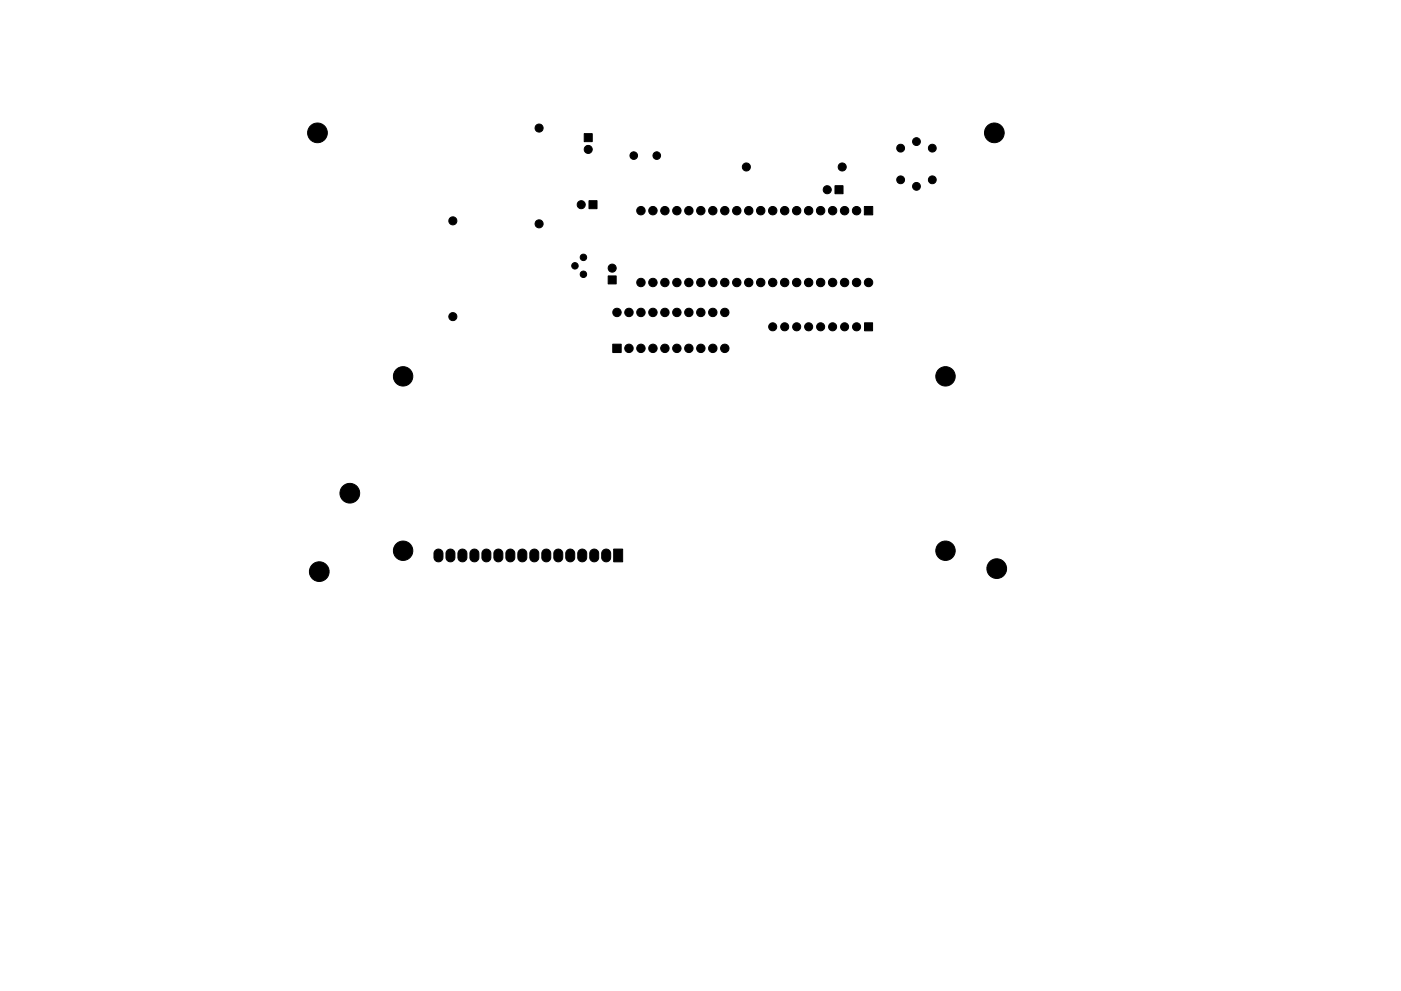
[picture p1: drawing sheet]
<svg xmlns="http://www.w3.org/2000/svg" width="297mm" height="210mm" viewBox="0 0 297 210" stroke-linecap="round" stroke-linejoin="round" font-family="sans-serif">
<g fill="#000" stroke="#000" stroke-width=".21">
<path d="M123.9 28.4h1.7v1.7h-1.7zM124.9 42.6h1.7v1.7h-1.7zM177 39.4h1.7v1.7h-1.7zM183.3 43.8h1.7v1.8h-1.7zM128.9 58.5h1.7v1.7h-1.7zM129.9 73h1.8v1.8h-1.8zM183.3 68.5h1.7v1.7h-1.7zM92.3 116.8a.95 .95 0 0 1 1-.2 .95 .95 0 0 1 .6 .8v.9a.95 .95 0 0 1-.9 .9 .95 .95 0 0 1-1-.9v-1zM94.8 116.8a.95 .95 0 0 1 1-.2 .95 .95 0 0 1 .7 .8v.9a.95 .95 0 0 1-1 .9 .95 .95 0 0 1-.9-.9v-1zM97.4 116.8a.95 .95 0 0 1 1-.2 .95 .95 0 0 1 .6 .8v.9a.95 .95 0 0 1-1 .9 .95 .95 0 0 1-.9-.9v-1zM99.9 116.8a.95 .95 0 0 1 1-.2 .95 .95 0 0 1 .6 .8v.9a.95 .95 0 0 1-.9 .9 .95 .95 0 0 1-1-.9v-1zM102.4 116.8a.95 .95 0 0 1 1.1-.2 .95 .95 0 0 1 .6 .8v.9a.95 .95 0 0 1-1 .9 .95 .95 0 0 1-.9-.9v-1z"/>
<path d="M105 116.8a.95 .95 0 0 1 1-.2 .95 .95 0 0 1 .6 .8v.9a.95 .95 0 0 1-.9 .9 .95 .95 0 0 1-1-.9v-1zM107.5 116.8a.95 .95 0 0 1 1-.2 .95 .95 0 0 1 .7 .8v.9a.95 .95 0 0 1-1 .9 .95 .95 0 0 1-.9-.9v-1zM110.1 116.8a.95 .95 0 0 1 1-.2 .95 .95 0 0 1 .6 .8v.9a.95 .95 0 0 1-1 .9 .95 .95 0 0 1-.9-.9v-1zM112.6 116.8a.95 .95 0 0 1 1-.2 .95 .95 0 0 1 .6 .8v.9a.95 .95 0 0 1-.9 .9 .95 .95 0 0 1-1-.9v-1zM115.1 116.8a.95 .95 0 0 1 1.1-.2 .95 .95 0 0 1 .6 .8v.9a.95 .95 0 0 1-1 .9 .95 .95 0 0 1-.9-.9v-1zM117.7 116.8a.95 .95 0 0 1 1-.2 .95 .95 0 0 1 .6 .8v.9a.95 .95 0 0 1-.9 .9 .95 .95 0 0 1-1-.9v-1zM120.2 116.8a.95 .95 0 0 1 1-.2 .95 .95 0 0 1 .7 .8v.9a.95 .95 0 0 1-1 .9 .95 .95 0 0 1-.9-.9v-1zM122.8 116.8a.95 .95 0 0 1 1-.2 .95 .95 0 0 1 .6 .8v.9a.95 .95 0 0 1-1 .9 .95 .95 0 0 1-.9-.9v-1zM125.3 116.8a.95 .95 0 0 1 1-.2 .95 .95 0 0 1 .6 .8v.9a.95 .95 0 0 1-.9 .9 .95 .95 0 0 1-1-.9v-1zM127.8 116.8a.95 .95 0 0 1 1.1-.2 .95 .95 0 0 1 .6 .8v.9a.95 .95 0 0 1-1 .9 .95 .95 0 0 1-.9-.9v-1zM130.1 116.5h1.9v2.7h-1.9z"/>
<circle cx="67.3" cy="28.2" r="2.09"/>
<circle cx="114.3" cy="27.2" r=".86"/>
<circle cx="124.7" cy="31.7" r=".86"/>
<circle cx="134.4" cy="33" r=".8"/>
<circle cx="139.2" cy="33" r=".8"/>
<circle cx="158.2" cy="35.4" r=".86"/>
<circle cx="178.6" cy="35.4" r=".86"/>
<circle cx="191" cy="38.2" r=".83"/>
<circle cx="191" cy="31.4" r=".83"/>
<circle cx="194.3" cy="30" r=".83"/>
<circle cx="194.3" cy="39.5" r=".83"/>
<circle cx="197.7" cy="38.2" r=".83"/>
<circle cx="197.7" cy="31.4" r=".83"/>
<circle cx="210.8" cy="28.2" r="2.09"/>
<circle cx="96" cy="46.9" r=".86"/>
<circle cx="114.3" cy="47.5" r=".86"/>
<circle cx="121.9" cy="56.4" r=".68"/>
<circle cx="123.2" cy="43.4" r=".86"/>
<circle cx="123.7" cy="58.2" r=".68"/>
<circle cx="123.7" cy="54.6" r=".68"/>
<circle cx="129.8" cy="56.9" r=".86"/>
<circle cx="135.9" cy="59.9" r=".89"/>
<circle cx="135.9" cy="44.7" r=".89"/>
<circle cx="138.4" cy="44.7" r=".89"/>
<circle cx="138.4" cy="59.9" r=".89"/>
<circle cx="141" cy="59.9" r=".89"/>
<circle cx="141" cy="44.7" r=".89"/>
<circle cx="143.5" cy="44.7" r=".89"/>
<circle cx="143.5" cy="59.9" r=".89"/>
<circle cx="146.1" cy="59.9" r=".89"/>
<circle cx="146.1" cy="44.7" r=".89"/>
<circle cx="148.6" cy="44.7" r=".89"/>
<circle cx="148.6" cy="59.9" r=".89"/>
<circle cx="151.1" cy="59.9" r=".89"/>
<circle cx="151.1" cy="44.7" r=".89"/>
<circle cx="153.7" cy="59.9" r=".89"/>
<circle cx="153.7" cy="44.7" r=".89"/>
<circle cx="156.2" cy="59.9" r=".89"/>
<circle cx="156.2" cy="44.7" r=".89"/>
<circle cx="158.8" cy="44.7" r=".89"/>
<circle cx="158.8" cy="59.9" r=".89"/>
<circle cx="161.3" cy="59.9" r=".89"/>
<circle cx="161.3" cy="44.7" r=".89"/>
<circle cx="163.8" cy="59.9" r=".89"/>
<circle cx="163.8" cy="44.7" r=".89"/>
<circle cx="166.4" cy="44.7" r=".89"/>
<circle cx="166.4" cy="59.9" r=".89"/>
<circle cx="168.9" cy="44.7" r=".89"/>
<circle cx="168.9" cy="59.9" r=".89"/>
<circle cx="171.5" cy="59.9" r=".89"/>
<circle cx="171.5" cy="44.7" r=".89"/>
<circle cx="174" cy="59.9" r=".89"/>
<circle cx="174" cy="44.7" r=".89"/>
<circle cx="175.4" cy="40.3" r=".86"/>
<circle cx="176.5" cy="59.9" r=".89"/>
<circle cx="176.5" cy="44.7" r=".89"/>
<circle cx="179.1" cy="59.9" r=".89"/>
<circle cx="179.1" cy="44.7" r=".89"/>
<circle cx="181.6" cy="44.7" r=".89"/>
<circle cx="181.6" cy="59.9" r=".89"/>
<circle cx="184.2" cy="59.9" r=".89"/>
<circle cx="85.5" cy="79.8" r="2.06"/>
<circle cx="96" cy="67.2" r=".86"/>
<circle cx="130.8" cy="66.3" r=".89"/>
<circle cx="133.4" cy="66.3" r=".89"/>
<circle cx="133.4" cy="73.9" r=".89"/>
<circle cx="135.9" cy="66.3" r=".89"/>
<circle cx="135.9" cy="73.9" r=".89"/>
<circle cx="138.4" cy="66.3" r=".89"/>
<circle cx="138.4" cy="73.9" r=".89"/>
<circle cx="141" cy="66.3" r=".89"/>
<circle cx="141" cy="73.9" r=".89"/>
<circle cx="143.5" cy="66.3" r=".89"/>
<circle cx="143.5" cy="73.9" r=".89"/>
<circle cx="146.1" cy="66.3" r=".89"/>
<circle cx="146.1" cy="73.9" r=".89"/>
<circle cx="148.6" cy="73.9" r=".89"/>
<circle cx="148.6" cy="66.3" r=".89"/>
<circle cx="151.1" cy="66.3" r=".89"/>
<circle cx="151.1" cy="73.9" r=".89"/>
<circle cx="153.7" cy="73.9" r=".89"/>
<circle cx="153.7" cy="66.3" r=".89"/>
<circle cx="163.8" cy="69.3" r=".86"/>
<circle cx="166.4" cy="69.3" r=".86"/>
<circle cx="168.9" cy="69.3" r=".86"/>
<circle cx="171.5" cy="69.3" r=".86"/>
<circle cx="174" cy="69.3" r=".86"/>
<circle cx="176.5" cy="69.3" r=".86"/>
<circle cx="179.1" cy="69.3" r=".86"/>
<circle cx="181.6" cy="69.3" r=".86"/>
<circle cx="200.5" cy="79.8" r="2.06"/>
<circle cx="74.2" cy="104.6" r="2.09"/>
<circle cx="85.5" cy="116.8" r="2.06"/>
<circle cx="200.5" cy="116.8" r="2.06"/>
<circle cx="67.7" cy="121.3" r="2.09"/>
<circle cx="211.3" cy="120.7" r="2.09"/>
</g>
</svg>
